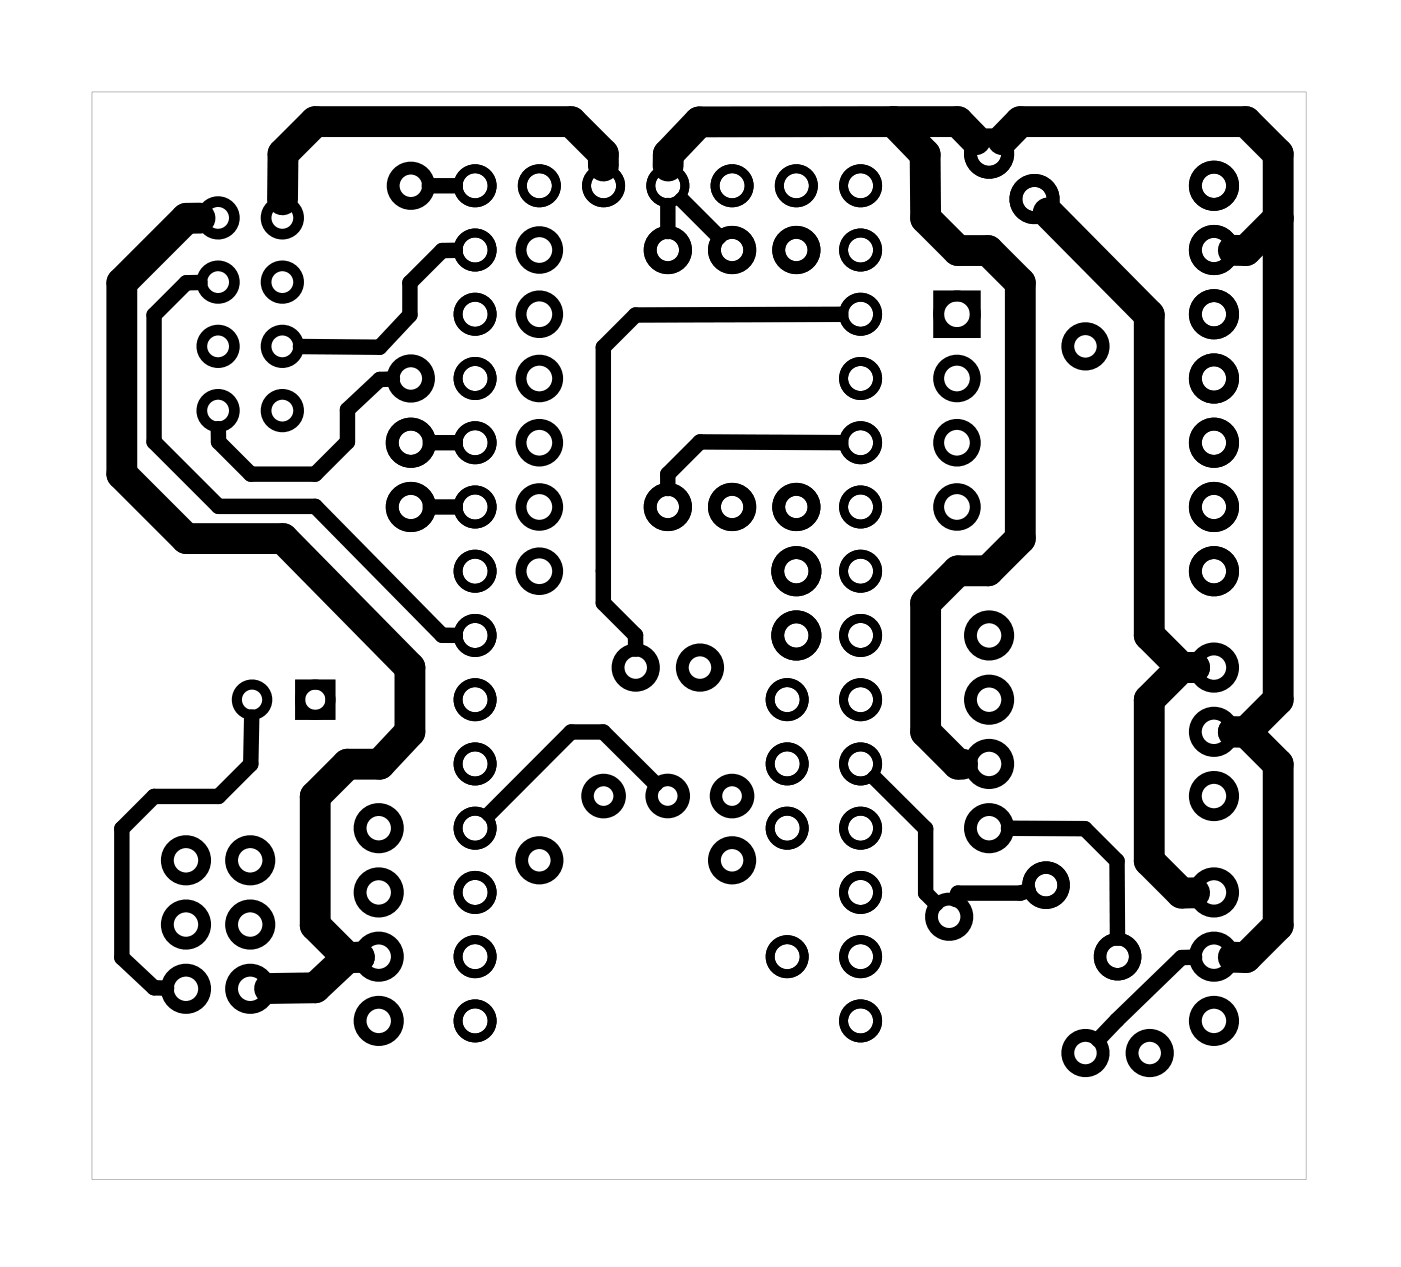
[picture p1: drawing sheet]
<svg xmlns="http://www.w3.org/2000/svg" width="55mm" height="50mm" viewBox="0 0 55 50" stroke-linecap="round" stroke-linejoin="round" font-family="sans-serif">
<path d="M3.6 3.6h48v43h-48zM3.6 3.6v43h48v-43z" fill="#000"/>
<g fill="none" stroke="#000" stroke-width=".51">
<circle cx="16.2" cy="15" r=".7"/>
<circle cx="16.2" cy="7.3" r=".7"/>
<circle cx="16.2" cy="17.5" r=".74"/>
<circle cx="26.4" cy="9.9" r=".7"/>
<circle cx="28.9" cy="9.9" r=".7"/>
<circle cx="31.5" cy="9.9" r=".7"/>
<circle cx="39.1" cy="6.1" r=".74"/>
<circle cx="40.9" cy="7.9" r=".74"/>
<circle cx="42.9" cy="13.7" r=".7"/>
<circle cx="48" cy="17.5" r=".74"/>
<circle cx="48" cy="12.4" r=".74"/>
<circle cx="48" cy="15" r=".74"/>
<circle cx="48" cy="7.3" r=".74"/>
<circle cx="48" cy="9.9" r=".74"/>
<circle cx="7.4" cy="36.6" r=".74"/>
<circle cx="7.4" cy="34" r=".74"/>
<circle cx="7.4" cy="39.1" r=".74"/>
<circle cx="9.9" cy="36.6" r=".74"/>
<circle cx="9.9" cy="34" r=".74"/>
<circle cx="9.9" cy="39.1" r=".74"/>
<circle cx="15" cy="35.3" r=".74"/>
<circle cx="15" cy="32.7" r=".74"/>
<circle cx="15" cy="37.8" r=".74"/>
<circle cx="16.2" cy="20" r=".74"/>
<circle cx="21.3" cy="34" r=".7"/>
<circle cx="25.1" cy="26.4" r=".7"/>
<circle cx="26.4" cy="20" r=".7"/>
<circle cx="27.7" cy="26.4" r=".7"/>
<circle cx="28.9" cy="34" r=".7"/>
<circle cx="28.9" cy="20" r=".7"/>
<circle cx="31.5" cy="22.6" r=".74"/>
<circle cx="31.5" cy="25.1" r=".74"/>
<circle cx="31.5" cy="20" r=".7"/>
<circle cx="37.5" cy="36.2" r=".7"/>
<circle cx="39.1" cy="27.7" r=".74"/>
<circle cx="39.1" cy="25.1" r=".74"/>
<circle cx="39.1" cy="30.2" r=".74"/>
<circle cx="39.1" cy="32.7" r=".74"/>
<circle cx="48" cy="20" r=".74"/>
<circle cx="48" cy="22.6" r=".74"/>
<circle cx="48" cy="35.3" r=".74"/>
<circle cx="48" cy="26.4" r=".74"/>
<circle cx="48" cy="31.5" r=".74"/>
<circle cx="48" cy="37.8" r=".74"/>
<circle cx="48" cy="28.9" r=".74"/>
<circle cx="15" cy="40.4" r=".74"/>
<circle cx="42.9" cy="41.6" r=".7"/>
<circle cx="45.5" cy="41.6" r=".7"/>
<circle cx="48" cy="40.4" r=".74"/>
</g>
<g fill="none" stroke="#000" stroke-width=".35">
<circle cx="18.8" cy="15" r=".67"/>
<circle cx="18.8" cy="17.5" r=".67"/>
<circle cx="18.8" cy="9.9" r=".67"/>
<circle cx="18.8" cy="12.4" r=".67"/>
<circle cx="18.8" cy="7.3" r=".67"/>
<circle cx="21.3" cy="7.3" r=".67"/>
<circle cx="23.9" cy="7.3" r=".67"/>
<circle cx="26.4" cy="7.3" r=".67"/>
<circle cx="28.9" cy="7.3" r=".67"/>
<circle cx="31.5" cy="7.3" r=".67"/>
<circle cx="34" cy="9.9" r=".67"/>
<circle cx="34" cy="17.5" r=".67"/>
<circle cx="34" cy="12.4" r=".67"/>
<circle cx="34" cy="15" r=".67"/>
<circle cx="34" cy="7.3" r=".67"/>
<circle cx="18.8" cy="20" r=".67"/>
<circle cx="18.8" cy="22.6" r=".67"/>
<circle cx="18.8" cy="32.7" r=".67"/>
<circle cx="18.8" cy="35.3" r=".67"/>
<circle cx="18.8" cy="30.2" r=".67"/>
<circle cx="18.8" cy="37.8" r=".67"/>
<circle cx="18.8" cy="27.7" r=".67"/>
<circle cx="18.8" cy="25.1" r=".67"/>
<circle cx="31.1" cy="27.7" r=".67"/>
<circle cx="31.1" cy="32.7" r=".67"/>
<circle cx="31.1" cy="37.8" r=".67"/>
<circle cx="31.1" cy="30.2" r=".67"/>
<circle cx="34" cy="20" r=".67"/>
<circle cx="34" cy="22.6" r=".67"/>
<circle cx="34" cy="32.7" r=".67"/>
<circle cx="34" cy="35.3" r=".67"/>
<circle cx="34" cy="30.2" r=".67"/>
<circle cx="34" cy="37.8" r=".67"/>
<circle cx="34" cy="25.1" r=".67"/>
<circle cx="34" cy="27.7" r=".67"/>
<circle cx="18.8" cy="40.4" r=".67"/>
<circle cx="34" cy="40.4" r=".67"/>
</g>
<g fill="none" stroke="#000" stroke-width=".49">
<circle cx="23.9" cy="31.5" r=".64"/>
<circle cx="26.4" cy="31.5" r=".64"/>
<circle cx="28.9" cy="31.5" r=".64"/>
<circle cx="41.4" cy="35" r=".69"/>
<circle cx="44.2" cy="37.8" r=".69"/>
</g>
<g fill="none" stroke="#000" stroke-width=".42">
<circle cx="8.6" cy="16.2" r=".64"/>
<circle cx="8.6" cy="13.7" r=".64"/>
<circle cx="8.6" cy="11.2" r=".64"/>
<circle cx="8.6" cy="8.6" r=".64"/>
<circle cx="11.2" cy="16.2" r=".64"/>
<circle cx="11.2" cy="13.7" r=".64"/>
<circle cx="11.2" cy="11.2" r=".64"/>
<circle cx="11.2" cy="8.6" r=".64"/>
</g>
<g fill="none" stroke="#000" stroke-width=".43">
<path d="M37.1 11.7h1.5v1.4h-1.5z"/>
<circle cx="21.3" cy="12.4" r=".72"/>
<circle cx="21.3" cy="9.9" r=".72"/>
<circle cx="21.3" cy="17.5" r=".72"/>
<circle cx="21.3" cy="15" r=".72"/>
<circle cx="37.8" cy="12.4" r=".72"/>
<circle cx="37.8" cy="17.5" r=".72"/>
<circle cx="37.8" cy="15" r=".72"/>
<circle cx="21.3" cy="22.6" r=".72"/>
<circle cx="21.3" cy="20" r=".72"/>
<circle cx="37.8" cy="20" r=".72"/>
</g>
<g fill="none" stroke="#000" stroke-width=".4">
<path d="M11.9 27.1h1.2v1.2h-1.2z"/>
<circle cx="10" cy="27.7" r=".6"/>
<circle cx="12.5" cy="27.7" r=".6"/>
</g>
<g fill="none" stroke="#000" stroke-width="1.2">
<path d="M7.9 8.6h-.5l-2.6 2.6v7.5l2.6 2.6h3.8l5 5.1v2.5l-1.2 1.3h-1.3l-1.2 1.3v5.1l1.2 1.3M23.9 6.6v-.5l-1.3-1.3h-10.1l-1.3 1.3v1.8M35.3 4.8l1.3 1.3v2.5l1.3 1.3h1.2l1.2 1.3v10.1l-1.2 1.3h-1.2l-1.3 1.2v5.1l1.3 1.3h.2M38.6 5.5l-.7-.7h-10.3l-1.2 1.3v.5M39.6 5.5l.7-.7h9l1.2 1.3v21.6l-1.2 1.2M41.4 8.4l4 4.1v12.6l1.3 1.3M50.5 8.6l-1.2 1.3h-.5M13.7 37.9l-1.2 1.2h-1.8M14.2 37.8l-.5 .1M46.7 26.4l-1.3 1.3v6.3l1.3 1.3h.5M46.7 26.4h.5M48.8 28.9h.5"/>
<path d="M49.3 28.9l1.2 1.3v6.4l-1.2 1.3-.5-.1"/>
</g>
<g fill="none" stroke="#000" stroke-width=".61">
<path d="M7.9 11.2h-.5l-1.3 1.3v5l2.5 2.5h3.9l5 5.1h.5M15.5 15h-.5l-1.3 1.2v1.3l-1.2 1.2h-2.6l-1.3-1.2v-.6M17 7.3h1M18 17.5h-1M18 9.9h-.5l-1.3 1.3v1.3l-1.2 1.2h-3.1M26.4 8.1v1.1M27 7.9l1.4 1.5M33.2 12.4l-8.1 .1-1.2 1.2v10.1l1.2 1.3v.6M33.2 17.5h-5.5l-1.3 1.2v.6M10 28.3l-.1 1.9-1.3 1.3h-2.5l-1.3 1.3v5.1l1.3 1.2h.5M17 20h1M25.9 31l-2-2.1h-1.3l-3.3 3.3"/>
<path d="M34.6 30.8l2 2v2.5l.4 .4M39.9 32.7l3 .1 1.3 1.2v3.1M40.7 35.2l-.4 .1h-2.4l-.1 .3M47.2 37.8l-.5 .1-3.3 3.2"/>
</g>
</svg>
